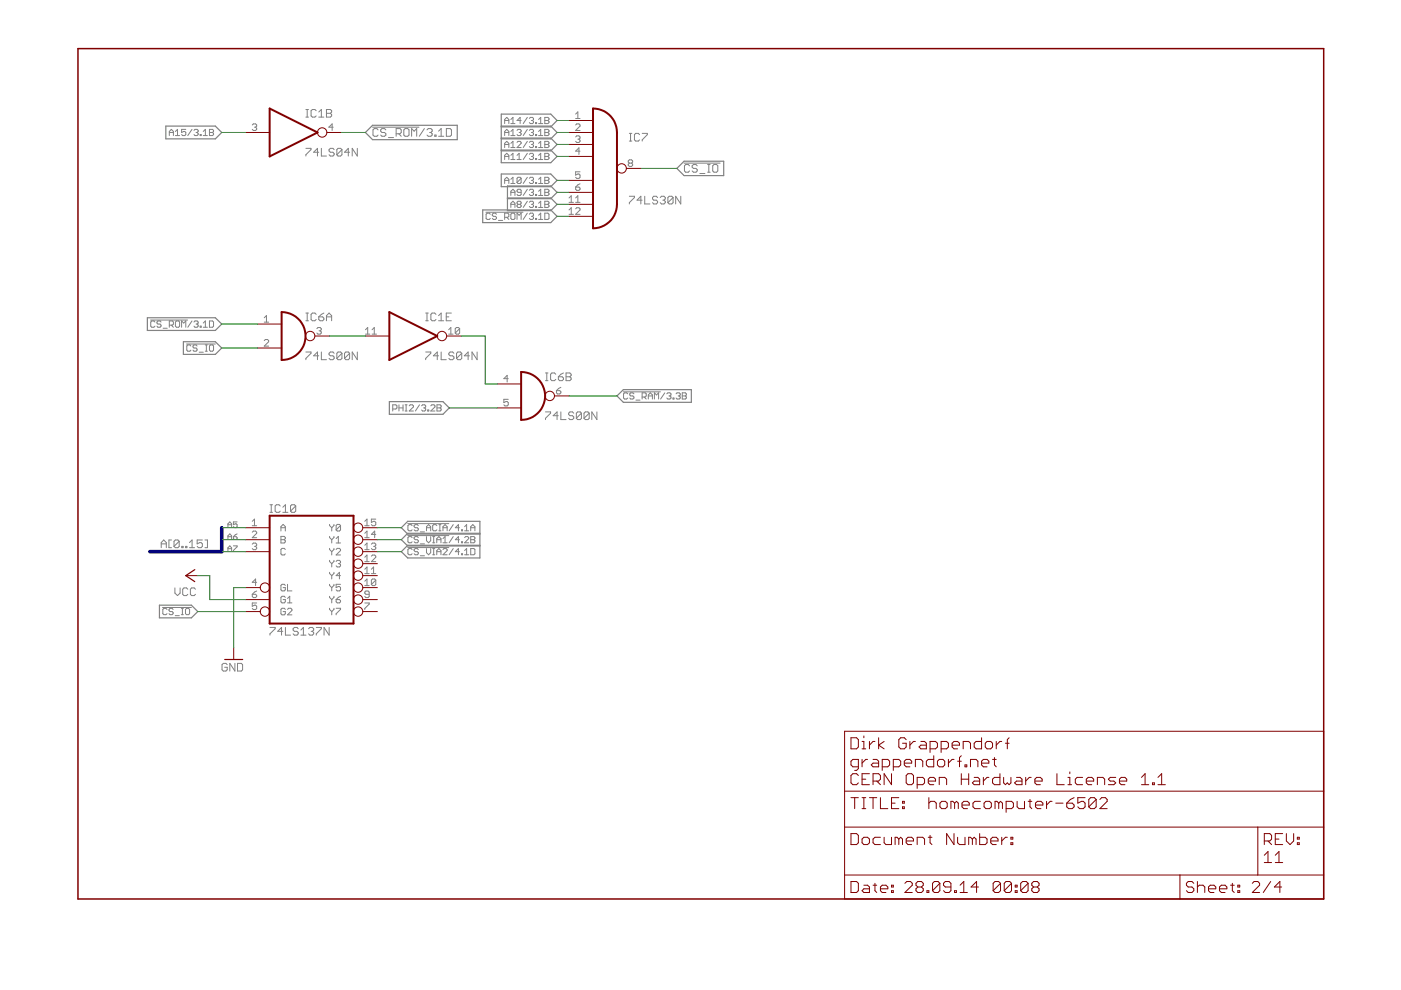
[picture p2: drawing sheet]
<svg xmlns="http://www.w3.org/2000/svg" width="297mm" height="210mm" viewBox="0 0 297 210" stroke-linecap="round" stroke-linejoin="round" font-family="sans-serif">
<g fill="none" stroke="#808080" stroke-width=".21">
<path d="M35.9 28.7v-.8l.4-.5 .5 .5v.8M35.9 28.1h.9M37.2 27.9l.4-.5v1.3M37.2 28.7h.9M39.4 27.4h-.9v.7l.4-.2 .5 .2v.4l-.2 .2h-.5l-.2-.2M40.7 27.4l-.9 1.3M41.1 27.6l.2-.2h.5l.2 .2v.3l-.2 .2M41.6 28.1h.2M41.8 28.1l.2 .2v.2l-.2 .2h-.5l-.2-.2M42.4 28.5h.3v.2h-.3zM43.1 28.7h.9M43.1 27.9l.4-.5v1.3"/>
<path d="M44.4 28.1h.7M44.4 27.4h.7l.2 .2-.2 .5 .2 .4-.2 .2h-.7zM53.5 26.5l.2-.2h.5l.2 .2-.2 .5M54 27h.2M54.2 27l.2 .2-.2 .5h-.5l-.2-.3M64.9 31.5h1v.2l-1 1.1v.3M64.9 24.8h.5M64.9 23.2h.5M65.1 23.2v1.6M67 23.5l-.2-.3h-.6l-.2 .3v1.1l.2 .2h.6l.2-.2M67.6 32.3h-1.1l.8-.8v1.6M67.6 23.7l.5-.5v1.6"/>
<path d="M67.6 24.8h1.1M68.1 31.5v1.6h1.1M69.2 23.2h.8l.3 .3v.2l-.3 .3 .3 .3v.3l-.3 .2h-.8zM69.2 24h.8M70.7 27h-1l.7-.7v1.4M70.8 31.7l-.2-.2h-.6l-.2 .2v.3l.2 .3h.6l.2 .3v.2l-.2 .3h-.6l-.2-.3M72.5 31.7l-.3-.2h-.5l-.3 .2v1.1M72.5 31.7v1.1l-.3 .3h-.5l-.3-.3M72.5 31.7l-1.1 1.1M74.1 32.3h-1.1l.9-.8v1.6M75.8 31.5v1.6l-1.1-1.6v1.6M79 27h9.8"/>
<path d="M80.2 27.5l-.3-.2h-.5l-.3 .2v1.1l.3 .3h.5l.3-.3M81.8 27.5l-.3-.2h-.5l-.3 .2v.3l.3 .3h.5l.3 .3v.2l-.3 .3h-.5l-.3-.3M82.4 29.2h1M84 28.4h.8l.3-.3v-.6l-.3-.2h-.8v1.6M84.5 28.4l.6 .5M85.6 27.5l.3-.2h.5l.3 .2v1.1l-.3 .3h-.5l-.3-.3zM87.3 28.9v-1.6l.5 .5 .5-.5v1.6M90 27.3l-1.1 1.6M90.5 27.5l.3-.2h.6l.2 .2v.3l-.2 .3M91.1 28.1h.3M91.4 28.1l.2 .3v.2l-.2 .3h-.6l-.3-.3M92.2 28.6h.3v.3h-.3z"/>
<path d="M93 27.8l.5-.5v1.6M93 28.9h1.1M94.6 27.3h.8l.3 .2v1.1l-.3 .3h-.8zM107 28.1h.9M107 26.2v-.9l.4-.4 .5 .4v.9M107 28.7v-.8l.4-.5 .5 .5v.8M107 31.3v-.9l.4-.4 .5 .4v.9M107 33.8v-.9l.4-.4 .5 .4v.9M107 38.9v-.9l.4-.4 .5 .4v.9M107 25.5h.9M107 30.6h.9M107 33.2h.9"/>
<path d="M107 38.2h.9M108.3 28.7h.9M108.3 25.3l.5-.4v1.3M108.3 27.9l.5-.5v1.3M108.3 30.4l.5-.4v1.3M108.3 32.9l.5-.4v1.3M108.3 38l.5-.4v1.3M108.3 26.2h.9M108.3 31.3h.9M108.3 33.8h.9M108.3 38.9h.9M109.6 27.6l.2-.2h.5l.2 .2-.2 .5"/>
<path d="M109.6 30.2l.2-.2h.5l.2 .2v.2l-.9 .9h.9M109.6 33.8h.9M109.6 32.9l.5-.4v1.3M110.1 28.1h.2M110.3 28.1l.2 .2-.2 .4h-.5l-.2-.2M110.5 37.8l-.2-.2h-.5l-.2 .2v.9M110.5 37.8v.9l-.2 .2h-.5l-.2-.2M110.5 25.5h-.9l.7-.6v1.3M110.5 37.8l-.9 .9M111.8 24.9l-.9 1.3M111.8 27.4l-.9 1.3M111.8 30l-.9 1.3"/>
<path d="M111.8 32.5l-.9 1.3M111.8 37.6l-.9 1.3M112.2 27.6l.3-.2h.4l.2 .2-.2 .5M112.2 25.1l.3-.2h.4l.2 .2-.2 .4M112.2 30.2l.3-.2h.4l.2 .2-.2 .4M112.2 32.7l.3-.2h.4l.2 .2-.2 .5M112.2 37.8l.3-.2h.4l.2 .2-.2 .4M112.7 28.1h.2M112.7 25.5h.2M112.7 30.6h.2M112.7 33.2h.2M112.7 38.2h.2"/>
<path d="M112.9 28.1l.2 .2-.2 .4h-.4l-.3-.2M112.9 25.5l.2 .3-.2 .4h-.4l-.3-.2M112.9 30.6l.2 .2-.2 .5h-.4l-.3-.2M112.9 33.2l.2 .2-.2 .4h-.4l-.3-.2M112.9 38.2l.2 .3-.2 .4h-.4l-.3-.2M113.5 28.5h.3v.2h-.3zM113.5 26h.3v.2h-.3zM113.5 31.1h.3v.2h-.3zM113.5 33.6h.3v.2h-.3zM113.5 38.7h.3v.2h-.3zM114.2 28.7h.9M114.2 25.3l.4-.4v1.3"/>
<path d="M114.2 27.9l.4-.5v1.3M114.2 30.4l.4-.4v1.3M114.2 32.9l.4-.4v1.3M114.2 38l.4-.4v1.3M114.2 26.2h.9M114.2 31.3h.9M114.2 33.8h.9M114.2 38.9h.9M115.5 28.1h.7M115.5 27.4h.7l.2 .2v.3l-.2 .2 .2 .2v.2l-.2 .2h-.7zM115.5 24.9h.7l.2 .2v.2l-.2 .2 .2 .3v.2l-.2 .2h-.7zM115.5 30h.7l.2 .2-.2 .4 .2 .2v.3l-.2 .2h-.7z"/>
<path d="M115.5 32.5h.7l.2 .2-.2 .5 .2 .2v.2l-.2 .2h-.7zM115.5 37.6h.7l.2 .2-.2 .4 .2 .3v.2l-.2 .2h-.7zM115.5 25.5h.7M115.5 30.6h.7M115.5 33.2h.7M115.5 38.2h.7M122 39.7h.7l.3 .4-.3 .3h-.4l-.3-.3zM122 24.2l.5-.5v1.4M122 25.1h1M122 26.5l.3-.2h.4l.3 .2v.2l-1 1h1M122 29l.3-.2h.4l.3 .2-.3 .5M122.5 29.5h.2"/>
<path d="M122.7 29.5l.3 .2-.3 .5h-.4l-.3-.2M123 36.4h-1v.7l.7-.2 .3 .2v.5l-.3 .2h-.4l-.3-.2M123 32h-1l.7-.7v1.4M123 39l-1 .7M133.4 29.9h.6M133.4 28.3h.6M133.4 34.6l-.2-.2 .2-.5h.5l.2 .2-.2 .5M133.4 34.6l-.2 .2 .2 .5h.5l.2-.2-.2-.5M133.4 34.6h.5M133.7 28.3v1.6M135.6 28.6l-.3-.3h-.5l-.3 .3v1.1l.3 .2h.5l.3-.2M136.2 28.3h1v.3l-1 1.1v.2"/>
<path d="M145 34.6h7.7M146.2 35.2l-.3-.3h-.5l-.3 .3v1l.3 .3h.5l.3-.3M147.8 35.2l-.2-.3h-.6l-.3 .3v.2l.3 .3h.6l.2 .3v.2l-.2 .3h-.6l-.3-.3M148.4 36.8h1.1M150 34.9h.6M150 36.5h.6M150.3 34.9v1.6M151.4 34.9h.5l.3 .3v1l-.3 .3h-.5l-.3-.3v-1zM103 45h7.9M103.9 45.4l-.2-.2h-.4l-.2 .2v.9l.2 .2h.4l.2-.2M105.3 45.4l-.3-.2h-.4l-.2 .2 .2 .5h.4l.3 .2v.2l-.3 .2h-.4l-.2-.2M105.7 46.7h.9"/>
<path d="M107 46.1h.7l.2-.2v-.5l-.2-.2h-.7v1.3M107.4 46.1l.5 .4M108.3 41.4v-.8l.5-.5 .4 .5v.8M108.3 44v-.9l.5-.4 .4 .4v.9M108.3 40.8h.9M108.3 43.3h.9M108.5 45.2h.5l.2 .2v.9l-.2 .2h-.5l-.2-.2v-.9zM109.6 46.5v-1.3l.5 .4 .4-.4v1.3M109.8 43.3l-.2-.2 .2-.4h.5l.2 .2-.2 .4M109.8 43.3l-.2 .2 .2 .5h.5l.2-.2-.2-.5M109.8 43.3h.5M110.5 40.8h-.7l-.2-.2 .2-.5h.5l.2 .2v.9l-.2 .2h-.5l-.2-.2"/>
<path d="M111.8 45.2l-.9 1.3M111.8 40.1l-.9 1.3M111.8 42.7l-.9 1.3M112.2 45.4l.3-.2h.4l.2 .2-.2 .5M112.2 40.3l.3-.2h.4l.2 .2-.2 .5M112.2 42.9l.3-.2h.4l.2 .2-.2 .4M112.7 45.9h.2M112.7 40.8h.2M112.7 43.3h.2M112.9 45.9l.2 .2-.2 .4h-.4l-.3-.2M112.9 40.8l.2 .2-.2 .4h-.4l-.3-.2M112.9 43.3l.2 .2-.2 .5h-.4l-.3-.2"/>
<path d="M113.5 46.3h.3v.2h-.3zM113.5 41.2h.3v.2h-.3zM113.5 43.8h.3v.2h-.3zM114.2 46.5h.9M114.2 45.6l.4-.4v1.3M114.2 40.6l.4-.5v1.3M114.2 43.1l.4-.4v1.3M114.2 41.4h.9M114.2 44h.9M115.5 45.2h.7l.2 .2v.9l-.2 .2h-.7zM115.5 40.1h.7l.2 .2-.2 .5 .2 .2v.2l-.2 .2h-.7zM115.5 42.7h.7l.2 .2-.2 .4 .2 .2v.3l-.2 .2h-.7z"/>
<path d="M115.5 40.8h.7M115.5 43.3h.7M120.6 42l.5-.5v1.4M120.6 44.5l.5-.5v1.4M120.6 42.9h1M120.6 45.4h1M122 42l.5-.5v1.4M122 44.3l.3-.3h.4l.3 .3v.2l-1 .9h1M122 42.9h1M133.4 41.6h1.1v.3l-1.1 1.1v.2M136.1 42.4h-1l.8-.8v1.6M136.7 41.6v1.6h1.1"/>
<path d="M139.4 41.9l-.3-.3h-.5l-.3 .3v.3l.3 .2h.5l.3 .3v.3l-.3 .2h-.5l-.3-.2M140 41.9l.3-.3h.5l.3 .3v.3l-.3 .2M140.5 42.4h.3M140.8 42.4l.3 .3v.3l-.3 .2h-.5l-.3-.2M142.7 41.9l-.3-.3h-.5l-.3 .3v1.1M142.7 41.9v1.1l-.3 .2h-.5l-.3-.2M142.7 41.9l-1.1 1.1M144.3 41.6v1.6l-1-1.6v1.6M31.9 67.9h7.9M32.9 68.3l-.3-.2h-.4l-.2 .2v.9l.2 .2h.4l.3-.2M34.1 68.3l-.2-.2h-.4l-.2 .2 .2 .4h.4l.2 .2-.2 .5h-.4l-.2-.2M34.6 69.6h.9"/>
<path d="M35.9 68.9h.7l.2-.2v-.4l-.2-.2h-.7v1.3M36.3 68.9l.5 .5M37.4 68.1h.5l.2 .2v.9l-.2 .2h-.5l-.2-.2v-.9zM38.5 69.4v-1.3l.4 .4 .5-.4v1.3M39.5 72.9h6.2M40.5 73.4l-.2-.3h-.5l-.2 .3v.8l.2 .3h.5l.2-.3M40.7 68.1l-.9 1.3M41.1 68.3l.2-.2h.5l.2 .2-.2 .4M41.6 68.7h.2M41.8 68.7l.2 .2-.2 .5h-.5l-.2-.2M41.8 73.4l-.2-.3h-.5l-.2 .5 .2 .2h.5l.2 .4-.2 .3h-.5l-.2-.3M42.2 74.7h.9"/>
<path d="M42.4 69.2h.3v.2h-.3zM43.1 68.5l.4-.4v1.3M43.1 69.4h.9M43.5 73.1h.5M43.5 74.5h.5M43.8 73.1v1.4M44.4 68.1h.7l.2 .2v.9l-.2 .2h-.7zM44.6 73.1h.5l.2 .3v.8l-.2 .3h-.5l-.2-.3v-.8zM56 67.4l.5-.5v1.4M56 68.3h1M56 72.2l.3-.2h.4l.3 .2v.3l-1 .9h1M64.9 74.6h1v.3l-1 1.1v.3"/>
<path d="M64.9 68h.5M64.9 66.4h.5M65.1 66.4v1.6M67 66.7l-.2-.3h-.6l-.2 .3v1l.2 .3h.6l.2-.3M67.2 69.7l.2-.3h.5l.2 .3-.2 .4M67.6 75.4h-1.1l.8-.8v1.7M67.6 67.2h.8l.3 .3v.2l-.3 .3h-.5l-.3-.3zM67.6 70.1h.3M67.9 70.1l.2 .3-.2 .4h-.5l-.2-.2M68.1 74.6v1.7h1.1M68.7 66.4l-1.1 .8M69.2 68v-1.1l.6-.5 .5 .5v1.1"/>
<path d="M69.2 67.2h1.1M70.8 74.9l-.2-.3h-.6l-.2 .3v.3l.2 .2h.6l.2 .3v.3l-.2 .3h-.6l-.2-.3M72.5 74.9l-.3-.3h-.5l-.3 .3v1.1M72.5 74.9v1.1l-.3 .3h-.5l-.3-.3M72.5 74.9l-1.1 1.1M74.1 74.9l-.2-.3h-.6l-.3 .3v1.1M74.1 74.9v1.1l-.2 .3h-.6l-.3-.3M74.1 74.9l-1.1 1.1M75.8 74.6v1.7l-1.1-1.7v1.7M77.5 69.9l.5-.5v1.4M77.5 70.8h.9M78.9 70.8h.9"/>
<path d="M78.9 69.9l.5-.5v1.4M90.3 74.6h1v.3l-1 1.1v.3M90.3 68h.5M90.3 66.4h.5M90.5 66.4v1.6M92.4 66.7l-.2-.3h-.6l-.2 .3v1l.2 .3h.6l.2-.3M93 75.4h-1.1l.8-.8v1.7M93 66.9l.5-.5v1.6M93 68h1.1M93.5 74.6v1.7h1.1M94.6 67.2h.6M95.1 70.8h1"/>
<path d="M95.1 69.9l.5-.5v1.4M95.7 66.4h-1.1v1.6h1.1M96.2 74.9l-.2-.3h-.6l-.2 .3v.3l.2 .2h.6l.2 .3v.3l-.2 .3h-.6l-.2-.3M97.5 69.7v.9l-.3 .2h-.4l-.3-.2M97.5 69.7l-.3-.3h-.4l-.3 .3v.9M97.5 69.7l-1 .9M97.9 74.9l-.3-.3h-.5l-.3 .3v1.1M97.9 74.9v1.1l-.3 .3h-.5l-.3-.3M97.9 74.9l-1.1 1.1M99.5 75.4h-1.1l.9-.8v1.7M101.2 74.6v1.7l-1.1-1.7v1.7M115.7 79.1h.5"/>
<path d="M115.9 79.1v1.6M117.8 79.4l-.2-.3h-.6l-.3 .3v1l.3 .3h.6l.2-.3M118.4 79.9h.8l.3 .3v.2l-.3 .3h-.6l-.2-.3zM119.5 79.1l-.6 .3-.5 .5M120 79.1h.8l.3 .3v.2l-.3 .3 .3 .3v.2l-.3 .3h-.8zM120 79.9h.8M83.3 86.7h.6l.3-.2v-.5l-.3-.2h-.6v1.3M84.6 85.8v1.3M84.6 86.5h.8M85.4 85.8v1.3M85.9 85.8h.4M85.9 87.1h.4"/>
<path d="M86.1 85.8v1.3M86.8 86l.2-.2h.4l.3 .2v.3l-.9 .8h.9M88.9 85.8l-.8 1.3M89.4 86l.2-.2h.4l.3 .2-.3 .5M89.8 86.5h.2M90 86.5l.3 .2-.3 .4h-.4l-.2-.2M90.7 86.9h.2v.2h-.2zM91.3 86l.3-.2h.4l.2 .2v.3l-.9 .8h.9M92.6 85.8h.7l.2 .2-.2 .5 .2 .4-.2 .2h-.7zM92.6 86.5h.7M107.8 80.3h-1l.7-.7v1.4M107.8 84.7h-1v.7l.5-.3 .5 .3v.4l-.3 .3h-.4l-.3-.3"/>
<path d="M115.7 87.3h1v.3l-1 1.1v.3M115.7 80.7h.5M118 82.8h.7l.2 .5-.2 .2h-.5l-.2-.2zM118.4 88.1h-1.1l.8-.8v1.7M118.9 87.3v1.7h1.1M118.9 82.1l-.9 .7M121.6 87.6l-.2-.3h-.6l-.2 .3v.3l.2 .2h.6l.2 .3v.3l-.2 .3h-.6l-.2-.3M123.3 87.6l-.3-.3h-.5l-.3 .3v1.1M123.3 87.6v1.1l-.3 .3h-.5l-.3-.3M123.3 87.6l-1.1 1.1M124.9 87.6l-.2-.3h-.6l-.3 .3v1.1M124.9 87.6v1.1l-.2 .3h-.6l-.3-.3"/>
<path d="M124.9 87.6l-1.1 1.1M126.6 87.3v1.7l-1.1-1.7v1.7M132.2 83.1h7.8M133.1 83.5l-.2-.2h-.5l-.2 .2v.9l.2 .2h.5l.2-.2M134.4 83.5l-.2-.2h-.5l-.2 .4 .2 .2h.5l.2 .5-.2 .2h-.5l-.2-.2M134.8 84.8h.9M136.1 84.2h.7l.2-.3v-.4l-.2-.2h-.7v1.3M136.6 84.2l.4 .4M137.5 84.6v-.9l.4-.4 .4 .4v.9M137.5 83.9h.8M138.7 84.6v-1.3l.5 .4 .4-.4v1.3M140.9 83.3l-.8 1.3"/>
<path d="M141.4 83.5l.2-.2h.4l.3 .2v.2l-.3 .2M141.8 83.9h.2M142 83.9l.3 .3-.3 .4h-.4l-.2-.2M142.7 84.4h.2v.2h-.2zM143.3 83.5l.3-.2h.4l.2 .2v.2l-.2 .2M143.8 83.9h.2M144 83.9l.2 .3-.2 .4h-.4l-.3-.2M144.7 83.3h.6l.2 .2-.2 .4 .2 .5-.2 .2h-.6zM144.7 83.9h.6M34.2 116.1v-1.1l.5-.5 .6 .5v1.1M34.2 115.3h1.1M36.4 114.5h-.6v1.6h.6"/>
<path d="M38 114.8v1l-.3 .3h-.5l-.3-.3M38 114.8l-.3-.3h-.5l-.3 .3v1M38 114.8l-1.1 1M38.5 115.8h.3v.3h-.3zM39.3 115.8h.3v.3h-.3zM40.2 116.1h1.1M40.2 115l.5-.5v1.6M42.9 114.5h-1.1v.8l.6-.3h.2l.3 .3v.5l-.3 .3h-.5l-.3-.3M43.5 114.5h.5v1.6h-.5M48.3 111.8v-.7l.4-.4 .4 .4v.7M48.3 114.4v-.8l.4-.4 .4 .4v.8M48.3 116.9v-.8l.4-.4 .4 .4v.8"/>
<path d="M48.3 111.3h.8M48.3 113.8h.8M48.3 116.3h.8M49.5 115.7h.8v.2l-.8 .8v.2M49.5 113.8h.6l.2 .4-.2 .2h-.4l-.2-.2zM50.3 110.7h-.8v.6l.4-.2 .4 .2v.3l-.2 .2h-.4l-.2-.2M50.3 113.2l-.8 .6M53.5 112.8l.2-.2h.5l.2 .2v.3l-.9 .9h.9M53.5 110.5l.5-.4v1.4M53.5 115.4l.2-.3h.5l.2 .3-.2 .4M53.5 111.5h.9M54 115.8h.2"/>
<path d="M54.2 115.8l.2 .3-.2 .4h-.5l-.2-.2M57.2 108.6h.6M57.2 107h.6M57.5 107v1.6M59.4 107.3l-.3-.3h-.5l-.3 .3v1.1l.3 .2h.5l.3-.2M59.6 112.6v-.9l.4-.5 .5 .5v.9M59.6 113.7h.7l.2 .3-.2 .4 .2 .5-.2 .2h-.7zM59.6 111.9h.9M59.6 114.4h.7M60 107.5l.5-.5v1.6M60 108.6h1M60.5 116.5l-.2-.2h-.5l-.2 .2v.9l.2 .3h.5l.2-.3"/>
<path d="M62.7 107.3v1.1l-.3 .2h-.5l-.3-.2M62.7 107.3l-.3-.3h-.5l-.3 .3v1.1M62.7 107.3l-1.1 1.1M69.9 111.2v.2l.4 .5M69.9 113.7v.3l.4 .4M69.9 116.3v.2l.4 .5M69.9 118.8v.2l.4 .5M70.3 111.9v.7M70.3 114.4v.7M70.3 117v.7M70.3 119.5v.7M70.8 111.2v.2l-.5 .5"/>
<path d="M70.8 113.7v.3l-.5 .4M70.8 116.3v.2l-.5 .5M70.8 118.8v.2l-.5 .5M71.3 115.1h.9M71.3 116.5l.2-.2h.5l.2 .2v.2l-.9 1h.9M71.3 119l.2-.2h.5l.2 .2-.2 .5M71.3 114.2l.4-.5v1.4M71.7 119.5h.3M72 119.5l.2 .2-.2 .5h-.5l-.2-.2M72.2 111.4v1l-.2 .2h-.5l-.2-.2M72.2 111.4l-.2-.2h-.5l-.2 .2v1M72.2 111.4l-.9 1"/>
<path d="M77.3 111.5h1M77.3 114h1M77.3 116.5h1M77.3 110.5l.5-.4v1.4M77.3 113.1l.5-.5v1.4M77.3 115.6l.5-.5v1.4M77.3 118.2l.5-.5v1.4M77.3 119.1h1M78.7 115.4l.3-.3h.4l.3 .3-.3 .4M78.7 117.9l.3-.2h.4l.3 .2v.3l-1 .9h1M79.2 115.8h.2M79.4 115.8l.3 .3-.3 .4h-.4l-.3-.2"/>
<path d="M79.7 110.1h-1v.7l.5-.3 .5 .3v.4l-.3 .3h-.4l-.3-.3M79.7 113.3h-1l.7-.7v1.4M86.4 111h8.8M86.4 113.6h8.8M86.4 116.1h8.8M87.4 114l-.2-.2h-.5l-.2 .2v.9l.2 .2h.5l.2-.2M87.4 116.5l-.2-.2h-.5l-.2 .2v.9l.2 .2h.5l.2-.2M87.4 111.4l-.2-.2h-.5l-.2 .2v.9l.2 .2h.5l.2-.2M88.7 111.4l-.2-.2h-.5l-.2 .2v.3l.2 .2h.5l.2 .2-.2 .4h-.5l-.2-.2M88.7 114l-.2-.2h-.5l-.2 .2 .2 .4h.5l.2 .2-.2 .5h-.5l-.2-.2M88.7 116.5l-.2-.2h-.5l-.2 .2 .2 .5h.5l.2 .2-.2 .4h-.5l-.2-.2M89.1 115.3h.9"/>
<path d="M89.1 112.8h.9M89.1 117.8h.9M90.4 112.5v-.8l.5-.5 .4 .5v.8M90.4 113.8v.8l.5 .5 .4-.5v-.8M90.4 116.3v.9l.5 .4 .4-.4v-.9M90.4 111.9h.9M91.7 113.8h.5M91.7 116.3h.5M91.7 115.1h.5M91.7 117.6h.5M91.9 113.8v1.3M91.9 116.3v1.3"/>
<path d="M92.6 114.4h.9M92.6 115.1v-.9l.4-.4 .5 .4v.9M92.6 117.6v-.9l.4-.4 .5 .4v.9M92.6 117h.9M92.6 111.4l-.2-.2h-.5l-.2 .2v.9l.2 .2h.5l.2-.2M93 111.2h.5M93 112.5h.5M93.3 111.2v1.3M93.9 111.9h.9M93.9 116.5l.2-.2h.5l.2 .2v.2l-.9 .9h.9M93.9 112.5v-.8l.5-.5 .4 .5v.8M93.9 115.1h.9"/>
<path d="M93.9 114.2l.5-.4v1.3M96.1 111.2l-.9 1.3M96.1 113.8l-.9 1.3M96.1 116.3l-.9 1.3M97.4 111.9h-.9l.7-.7v1.3M97.4 114.4h-.9l.7-.6v1.3M97.4 117h-.9l.7-.7v1.3M97.9 112.3h.2v.2h-.2zM97.9 114.9h.2v.2h-.2zM97.9 117.4h.2v.2h-.2zM98.5 114l.2-.2h.5l.2 .2v.2l-.9 .9h.9M98.5 112.5h.9"/>
<path d="M98.5 111.7l.4-.5v1.3M98.5 116.7l.4-.4v1.3M98.5 117.6h.9M99.8 112.5v-.8l.4-.5 .5 .5v.8M99.8 111.9h.9M99.8 113.8h.7l.2 .2-.2 .4 .2 .5-.2 .2h-.7zM99.8 114.4h.7M99.8 116.3h.7l.2 .2v.9l-.2 .2h-.7zM34.5 128.8h6.1M35.4 129.2l-.2-.2h-.5l-.2 .2v.9l.2 .2h.5l.2-.2M36.7 129.2l-.2-.2h-.5l-.2 .4 .2 .3h.5l.2 .4-.2 .2h-.5l-.2-.2M37.1 124.7v1.1l.5 .5 .6-.5v-1.1"/>
<path d="M37.1 130.5h.9M38.4 129h.5M38.4 130.3h.5M38.7 129v1.3M39.5 129h.5l.2 .2v.9l-.2 .2h-.5l-.2-.2v-.9zM39.8 124.9l-.3-.2h-.5l-.3 .2v1.1l.3 .3h.5l.3-.3M41.4 124.9l-.2-.2h-.6l-.2 .2v1.1l.2 .3h.6l.2-.3M53.5 126h.7l.2 .5-.2 .2h-.5l-.2-.2zM54.4 127.8h-.9v.7l.5-.2 .4 .2v.5l-.2 .2h-.5l-.2-.2M54.4 123.5h-.9l.7-.7v1.4M54.4 125.3l-.9 .7M57.2 133h1.1v.3l-1.1 1.1v.3"/>
<path d="M60 133.9h-1.1l.8-.9v1.7M60.5 124.1l-.2-.2h-.5l-.2 .2v1l.2 .2h.5l.2-.2v-.5h-.5M60.5 126.7l-.2-.3h-.5l-.2 .3v.9l.2 .2h.5l.2-.2v-.5h-.5M60.5 129.2l-.2-.2h-.5l-.2 .2v.9l.2 .3h.5l.2-.3v-.4h-.5M60.5 133v1.7h1.1M61 129.2l.2-.2h.5l.2 .2v.2l-.9 1h.9M61 123.9v1.4h.9M61 127.8h.9M61 126.9l.4-.5v1.4M63.2 133.3l-.2-.3h-.6l-.3 .3v.3l.3 .3h.6l.2 .2v.3l-.2 .3h-.6l-.3-.3M63.8 134.7h1.1M63.8 133.6l.5-.6v1.7"/>
<path d="M65.4 133.3l.3-.3h.5l.3 .3v.3l-.3 .3M66 133.9h.2M66.2 133.9l.3 .2v.3l-.3 .3h-.5l-.3-.3M67.1 133h1v.3l-1 1.1v.3M69.8 133v1.7l-1.1-1.7v1.7M69.9 121.3v.3l.4 .4M69.9 123.9v.2l.4 .5M69.9 126.4v.3l.4 .4M69.9 129v.2l.4 .5M70.3 122v.7M70.3 124.6v.7M70.3 127.1v.7"/>
<path d="M70.3 129.7v.7M70.8 129v.2l-.5 .5M70.8 121.3v.3l-.5 .4M70.8 123.9v.2l-.5 .5M70.8 126.4v.3l-.5 .4M71.3 129h.9v.2l-.9 .9v.3M71.3 127.1h.7l.2 .5-.2 .2h-.5l-.2-.2zM72.2 123.9h-.9v.7l.4-.2 .5 .2v.5l-.2 .2h-.5l-.2-.2M72.2 126.4l-.9 .7M72.2 122h-.9l.7-.7v1.4M77.3 127.8h1v.3l-1 .9v.2M77.3 123.2l.5-.4v1.4"/>
<path d="M77.3 120.7l.5-.5v1.4M77.3 124.2h1M77.3 121.6h1M78.3 126h-.7l-.3-.2 .3-.5h.4l.3 .2v1l-.3 .2h-.4l-.3-.2M78.7 121.6h1M78.7 120.7l.5-.5v1.4M79.7 123v.9l-.3 .3h-.4l-.3-.3M79.7 123l-.3-.2h-.4l-.3 .2v.9M79.7 123l-1 .9M48.2 140.9l-.3-.2h-.6l-.2 .2v1.1l.2 .3h.6l.3-.3v-.5h-.6M49.8 140.7v1.6l-1.1-1.6v1.6M50.4 140.7h.8l.2 .2v1.1l-.2 .3h-.8z"/>
</g>
<g fill="none" stroke="#808080" stroke-width=".25">
<path d="M35.2 26.7h10.5l1.3 1.4-1.3 1.3h-10.5zM77.5 28.1l1.5-1.5h17.9v3h-17.9zM106.3 26.7h10.5l1.3 1.4-1.3 1.3h-10.5M106.3 26.9h10.5l1.3-1.4-1.3-1.3h-10.5v10.3h10.5l1.3-1.3-1.3-1.4h-10.5M106.3 36.9h10.5l1.3 1.3-1.3 1.4h-10.5zM106.3 29.3h10.5l1.3 1.3-1.3 1.4h-10.5M145 34.2h8.4v3h-8.4l-1.5-1.5zM102.3 44.5h14.5l1.3 1.4-1.3 1.3h-14.5zM107.6 42h9.2l1.3 1.3-1.3 1.4h-9.2v-5.3h9.2l1.3 1.4-1.3 1.3h-9.2M31.2 67.4h14.5l1.3 1.3-1.3 1.4h-14.5zM38.9 72.5h6.8l1.3 1.3-1.3 1.3h-6.8zM82.5 85.2h11.4l1.3 1.3-1.3 1.3h-11.4z"/>
<path d="M130.8 83.9l1.4-1.3h14.4v2.7h-14.4zM101.7 113.2h-15.3l-1.3-1.3 1.3-1.4h15.3v7.8h-15.3l-1.3-1.3 1.3-1.4h15.3M101.7 113.1h-15.3l-1.3 1.3 1.3 1.4h15.3M33.8 128.3h6.8l1.3 1.4-1.3 1.3h-6.8z"/>
</g>
<g fill="none" stroke="#800000" stroke-width=".21">
<path d="M52.1 28.1h5.1M69.3 28.1h3.1M120.6 25.5h5.1M120.6 28.1h5.1M120.6 30.6h5.1M120.6 33.2h5.1M120.6 38.2h5.1M132.8 35.7h3.1M120.6 40.8h5.1M120.6 43.3h5.1M120.6 45.9h5.1M54.6 68.7h5.1"/>
<path d="M54.6 73.8h5.1M66.8 71.2h3.1M77.5 71.2h5M94.7 71.2h3.1M105.4 81.4h5.1M105.4 86.5h5.1M117.6 83.9h3M52.1 111.9h5.1M52.1 114.4h5.1M52.1 117h5.1M76.9 111.9h3.1M76.9 114.4h3.1"/>
<path d="M76.9 117h3.1M76.9 119.5h3.1M39.4 122h2.5M49.6 137.3v2.5M52.1 124.6h3.1M52.1 129.7h3.1M52.1 127.1h5.1M76.9 124.6h3.1M76.9 129.7h3.1M76.9 127.1h3.1M76.9 122h3.1M179.1 155h101.5v35.6h-101.5z"/>
<path d="M180.4 156.4h1.2l.4 .4v1.6l-.4 .4h-1.2zM182.8 158.8h.8M182.8 157.2h.4v1.6M183.2 156v.4M184.3 157.2v1.6M185.5 157.2h-.4l-.8 .8M186.3 156.4v2.4M187.5 157.2l-1.2 .8 1.2 .8M192.1 156.8l-.4-.4h-.7l-.4 .4v1.6l.4 .4h.7l.4-.4v-.8h-.8M192.9 157.2v1.6M194.1 157.2h-.4l-.8 .8M195.2 157.2h.8l.4 .4v1.2h-1.2l-.3-.4 .3-.4h1.2"/>
<path d="M197.2 158.8h1.2l.4-.4v-.8l-.4-.4h-1.2v2.3M199.5 158.8h1.2l.4-.4v-.8l-.4-.4h-1.2v2.3M201.9 158h1.5v-.4l-.4-.4h-.7l-.4 .4v.8l.4 .4h.7M204.2 158.8v-1.6h1.2l.4 .4v1.2M208.1 156.4v2.4h-1.2l-.4-.4v-.8l.4-.4h1.2M208.9 157.6l.4-.4h.8l.3 .4v.8l-.3 .4h-.8l-.4-.4zM211.2 157.2v1.6M212.4 157.2h-.4l-.8 .8M213.2 157.6h.8M214 156.4l-.4 .4v2M179.1 175.4h101.5M179.1 167.7h101.5"/>
<path d="M180.4 176.7h1.2l.4 .4v1.6l-.4 .4h-1.2zM180.4 169.1h1.6M181.2 169.1v2.3M182 162.6h-1.2l-.4-.4v-.8l.4-.4h1.2v2l-.4 .3h-.4M182 164.4l-.4-.4h-.8l-.4 .4v1.6l.4 .4h.8l.4-.4M182.8 177.9l.4-.4h.7l.4 .4v.8l-.4 .4h-.7l-.4-.4zM182.8 161v1.6M182.8 165.2h.8M182.8 169.1h.8M182.8 171.4h.8M183.2 169.1v2.3M183.9 161h-.3l-.8 .8"/>
<path d="M184.3 164h-1.5v2.4h1.5M184.3 169.1h1.6M185.1 161h.8l.4 .4v1.2h-1.2l-.4-.4 .4-.4h1.2M185.1 165.6h1.2l.4-.4v-.8l-.4-.4h-1.2v2.4M185.1 169.1v2.3M185.9 165.6l.8 .8M186.7 177.5h-1.2l-.4 .4v.8l.4 .4h1.2M186.7 169.1v2.3h1.5M187 162.6h1.2l.4-.4v-.8l-.4-.4h-1.2v2.3M187.5 177.5v1.2l.3 .4h1.2v-1.6M189 164v2.4l-1.5-2.4v2.4M189 170.3h.8"/>
<path d="M189.4 162.6h1.2l.4-.4v-.8l-.4-.4h-1.2v2.3M190.6 177.9v1.2M190.6 169.1h-1.6v2.3h1.6M190.6 177.9l-.4-.4h-.4v1.6M190.6 177.9l.4-.4 .3 .4v1.2M191.3 169.9h.4v.4h-.4zM191.3 171.1h.4v.3h-.4zM191.7 161.8h1.6v-.4l-.4-.4h-.8l-.4 .4v.8l.4 .4h.8M192.1 178.3h1.6v-.4l-.4-.4h-.8l-.4 .4v.8l.4 .4h.8M192.5 164h.8l.4 .4v1.6l-.4 .4h-.8l-.4-.4v-1.6zM194.1 162.6v-1.6h1.1l.4 .4v1.2M194.5 166.4h1.1l.4-.4v-.8l-.4-.4h-1.1v2.4"/>
<path d="M194.5 179.1v-1.6h1.1l.4 .4v1.2M196.8 165.6h1.6v-.4l-.4-.4h-.8l-.4 .4v.8l.4 .4h.8M196.8 177.5h.8M196.9 169.1v2.3M196.9 170.3l.4-.4h.8l.4 .4v1.1M197.2 177.1v1.6l.4 .4M198 160.2v2.4h-1.2l-.4-.4v-.8l.4-.4h1.2M199.1 161h.8l.4 .4v.8l-.4 .4h-.8l-.3-.4v-.8zM199.1 166.4v-1.6h1.2l.4 .4v1.2M199.3 170.3l.4-.4h.7l.4 .4v.8l-.4 .3h-.7l-.4-.3zM201.1 161v1.6M202.3 161h-.4l-.8 .8"/>
<path d="M202.3 176.7v2.4l-1.6-2.4v2.4M202.4 170.3l-.4-.4h-.4v1.5M202.4 170.3v1.1M202.4 170.3l.4-.4 .4 .4v1.1M203 161.4h.8M203 177.5v1.2l.4 .4h1.2v-1.6M203.8 160.2l-.4 .4v2M203.8 165.2h1.6M203.8 164v2.4M204 170.7h1.5v-.4l-.4-.4h-.8l-.3 .4v.8l.3 .3h.8M204.6 162.2h.4v.4h-.4zM205.4 164v2.4"/>
<path d="M205.8 162.6v-1.6h1.1l.4 .4v1.2M206.2 177.9l-.4-.4h-.4v1.6M206.2 177.9v1.2M206.2 177.9l.3-.4 .4 .4v1.2M206.5 164.8h.8l.4 .4v1.2h-1.2l-.3-.4 .3-.4h1.2M207.7 176.7v2.4h1.2l.4-.4v-.8l-.4-.4h-1.2M207.9 169.9h-1.2l-.4 .4v.8l.4 .3h1.2M208.1 161.8h1.6v-.4l-.4-.4h-.8l-.4 .4v.8l.4 .4h.8M208.5 164.8v1.6M208.6 170.3l.4-.4h.8l.4 .4v.8l-.4 .3h-.8l-.4-.3zM209.7 164.8h-.4l-.8 .8M210.1 178.3h1.5v-.4l-.4-.4h-.8l-.3 .4v.8l.3 .4h.8"/>
<path d="M210.4 161h.8M210.8 160.6v1.6l.4 .4M211.8 170.3l-.4-.4h-.4v1.5M211.8 170.3v1.1M211.8 170.3l.3-.4 .4 .4v1.1M212 164v2.4h-1.2l-.4-.4v-.8l.4-.4h1.2M212.4 177.5v1.6M212.8 164.8v1.2l.4 .4 .4-.4 .4 .4 .3-.4v-1.2M213.3 171.4h1.2l.4-.3v-.8l-.4-.4h-1.2v2.3M213.6 177.5h-.4l-.8 .8M214.3 177.5h.4v.4h-.4zM214.3 178.7h.4v.4h-.4z"/>
<path d="M215.5 164.8h.8l.4 .4v1.2h-1.2l-.4-.4 .4-.4h1.2M215.6 169.9v1.2l.4 .3h1.2v-1.5M217.5 164.8v1.6M218 169.9h.8M218.4 169.5v1.6l.4 .3M218.6 164.8h-.4l-.7 .8M219.4 165.6h1.6v-.4l-.4-.4h-.8l-.4 .4v.8l.4 .4h.8M219.5 170.7h1.6v-.4l-.4-.4h-.8l-.4 .4v.8l.4 .3h.8M221.9 169.9v1.5M223.1 169.9h-.4l-.8 .8M223.8 170.3h1.6M224.1 164v2.4h1.5"/>
<path d="M226.2 170.3h1.1l.4 .4v.4l-.4 .3h-.7l-.4-.3zM226.4 166.4h.8M226.4 164.8h.4v1.6M226.8 163.7v.3M227.7 169.1l-.8 .4-.7 .8M229.5 164.8h-1.1l-.4 .4v.8l.4 .4h1.1M230.1 169.1h-1.6v1.2l.8-.4h.4l.4 .4v.8l-.4 .3h-.8l-.4-.3M230.3 165.6h1.6v-.4l-.4-.4h-.8l-.4 .4v.8l.4 .4h.8M232.4 169.5l-.4-.4h-.8l-.4 .4v1.6M232.4 169.5v1.6l-.4 .3h-.8l-.4-.3M232.4 169.5l-1.6 1.6M232.7 166.4v-1.6h1.1l.4 .4v1.2"/>
<path d="M233.2 169.5l.4-.4h.8l.3 .4v.4l-1.5 1.5h1.5M236.6 164.8h-1.2l-.4 .4 .4 .4h.8l.4 .4-.4 .4h-1.2M237.3 165.6h1.6v-.4l-.4-.4h-.8l-.4 .4v.8l.4 .4h.8M242 166.4h1.6M242 164.8l.8-.8v2.4M244.3 166h.5v.4h-.5zM245.5 166.4h1.6M245.5 164.8l.8-.8v2.4M266.7 175.4v10.1M268.1 178.3h1.1l.4-.4v-.8l-.4-.4h-1.1v2.4M268.8 178.3l.8 .8M270.4 177.9h.8"/>
<path d="M271.9 176.7h-1.5v2.4h1.5M272.7 176.7v1.6l.8 .8 .8-.8v-1.6M275.1 178.7h.4v.4h-.4zM275.1 177.5h.4v.4h-.4zM179.1 185.5h101.5M180.4 186.9h1.2l.4 .4v1.5l-.4 .4h-1.2zM183.2 187.7h.7l.4 .4v1.1h-1.1l-.4-.4 .4-.4h1.1M185.1 187.7h.8M185.5 187.3v1.5l.4 .4M186.7 188.4h1.5v-.3l-.4-.4h-.8l-.3 .4v.7l.3 .4h.8M189 187.7h.4v.4h-.4zM189 188.8h.4v.4h-.4z"/>
<path d="M191.9 187.3l.4-.4h.7l.4 .4v.4l-1.5 1.5h1.5M194.6 188.1l-.4 .3v.4l.4 .4h.8l.3-.4v-.4l-.3-.3M194.6 188.1l-.4-.4v-.4l.4-.4h.8l.3 .4v.4l-.3 .4M194.6 188.1h.8M196.5 188.8h.4v.4h-.4zM199.3 187.3v1.5l-.4 .4h-.8l-.4-.4M199.3 187.3l-.4-.4h-.8l-.4 .4v1.5M199.3 187.3l-1.6 1.5M201.6 188.1h-1.2l-.4-.4v-.4l.4-.4h.8l.4 .4v1.5l-.4 .4h-.8l-.4-.4M202.4 188.8h.4v.4h-.4zM203.6 189.2h1.5M203.6 187.7l.7-.8v2.3"/>
<path d="M207.5 188.1h-1.6l1.2-1.2v2.3M212.1 187.3v1.5l-.4 .4h-.7l-.4-.4M212.1 187.3l-.4-.4h-.7l-.4 .4v1.5M212.1 187.3l-1.5 1.5M214.5 187.3v1.5l-.4 .4h-.8l-.4-.4M214.5 187.3l-.4-.4h-.8l-.4 .4v1.5M214.5 187.3l-1.6 1.5M215.2 188.8h.4v.4h-.4zM215.2 187.7h.4v.4h-.4zM218 187.3v1.5l-.4 .4h-.8l-.4-.4M218 187.3l-.4-.4h-.8l-.4 .4v1.5M218 187.3l-1.6 1.5"/>
<path d="M219.1 188.1l-.3 .3v.4l.3 .4h.8l.4-.4v-.4l-.4-.3M219.1 188.1l-.3-.4v-.4l.3-.4h.8l.4 .4v.4l-.4 .4M219.1 188.1h.8M250.2 185.5v5.1M253.1 187.3l-.4-.4h-.8l-.4 .4v.4l.4 .4h.8l.4 .3v.4l-.4 .4h-.8l-.4-.4M253.9 188.1l.4-.4h.8l.3 .4v1.1M253.9 186.9v2.3M256.2 188.4h1.6v-.3l-.4-.4h-.8l-.4 .4v.7l.4 .4h.8M258.6 188.4h1.5v-.3l-.4-.4h-.7l-.4 .4v.7l.4 .4h.7M260.9 187.7h.8M261.3 187.3v1.5l.4 .4M262.4 188.8h.4v.4h-.4z"/>
<path d="M262.4 187.7h.4v.4h-.4zM265.5 187.3l.4-.4h.8l.4 .4v.4l-1.6 1.5h1.6M268.1 181.3l.7-.7v2.3M268.1 182.9h1.5M269.4 186.9l-1.6 2.3M270.4 182.9h1.5M270.4 181.3l.8-.7v2.3M271.7 188.1h-1.5l1.2-1.2v2.3"/>
<circle cx="68.3" cy="28.1" r=".99"/>
<circle cx="131.8" cy="35.7" r=".99"/>
<circle cx="65.8" cy="71.2" r=".99"/>
<circle cx="93.7" cy="71.2" r=".99"/>
<circle cx="116.6" cy="83.9" r=".99"/>
<circle cx="75.9" cy="117" r=".99"/>
<circle cx="75.9" cy="114.4" r=".99"/>
<circle cx="75.9" cy="111.9" r=".99"/>
<circle cx="75.9" cy="119.5" r=".99"/>
<circle cx="56.2" cy="129.7" r=".99"/>
<circle cx="56.2" cy="124.6" r=".99"/>
<circle cx="75.9" cy="127.1" r=".99"/>
<circle cx="75.9" cy="129.7" r=".99"/>
<circle cx="75.9" cy="124.6" r=".99"/>
<circle cx="75.9" cy="122" r=".99"/>
</g>
<path d="M16.5 10.3h264.1v180.3h-264.1z" fill="none" stroke="#800000" stroke-width=".32"/>
<path d="M57.2 23l10.1 5.1-10.1 5.1zM125.7 23a5.1 5.1 0 0 1 5.1 5.1v15.2a5.1 5.1 0 0 1-5.1 5.1zM59.7 66.2a5.1 5.1 0 0 1 5.1 5 5.1 5.1 0 0 1-5.1 5.1zM82.5 66.2l10.2 5-10.2 5.1zM110.5 78.9a5.1 5.1 0 0 1 5.1 5 5.1 5.1 0 0 1-5.1 5.1zM57.2 109.3h17.8v22.9h-17.8z" fill="none" stroke="#800000" stroke-width=".42"/>
<path d="M41.3 120.8l-1.9 1.2 1.9 1.3M47.6 139.8h3.9" fill="none" stroke="#800000" stroke-width=".25"/>
<path d="M47 111.9v5.1h-15.2" fill="none" stroke="#000080" stroke-width=".76"/>
<g fill="none" stroke="#008000" stroke-width=".21">
<path d="M47 28.1h5.1M72.4 28.1h5.1M118.1 28.1h2.5M118.1 25.5h2.5M118.1 30.6h2.5M118.1 33.2h2.5M118.1 38.2h2.5M135.9 35.7h7.6M118.1 45.9h2.5M118.1 40.8h2.5M118.1 43.3h2.5M47 68.7h7.6"/>
<path d="M47 73.8h7.6M69.9 71.2h7.6M97.8 71.2h5.1v10.2h2.5M95.2 86.5h10.2M120.6 83.9h10.2M47 111.9h5.1M47 114.4h5.1M47 117h5.1M80 111.9h5.1M80 114.4h5.1M80 117h5.1M41.9 129.7h10.2"/>
<path d="M41.9 122h2.6v5.1h7.6M52.1 124.6h-2.5v12.7"/>
</g>
</svg>
